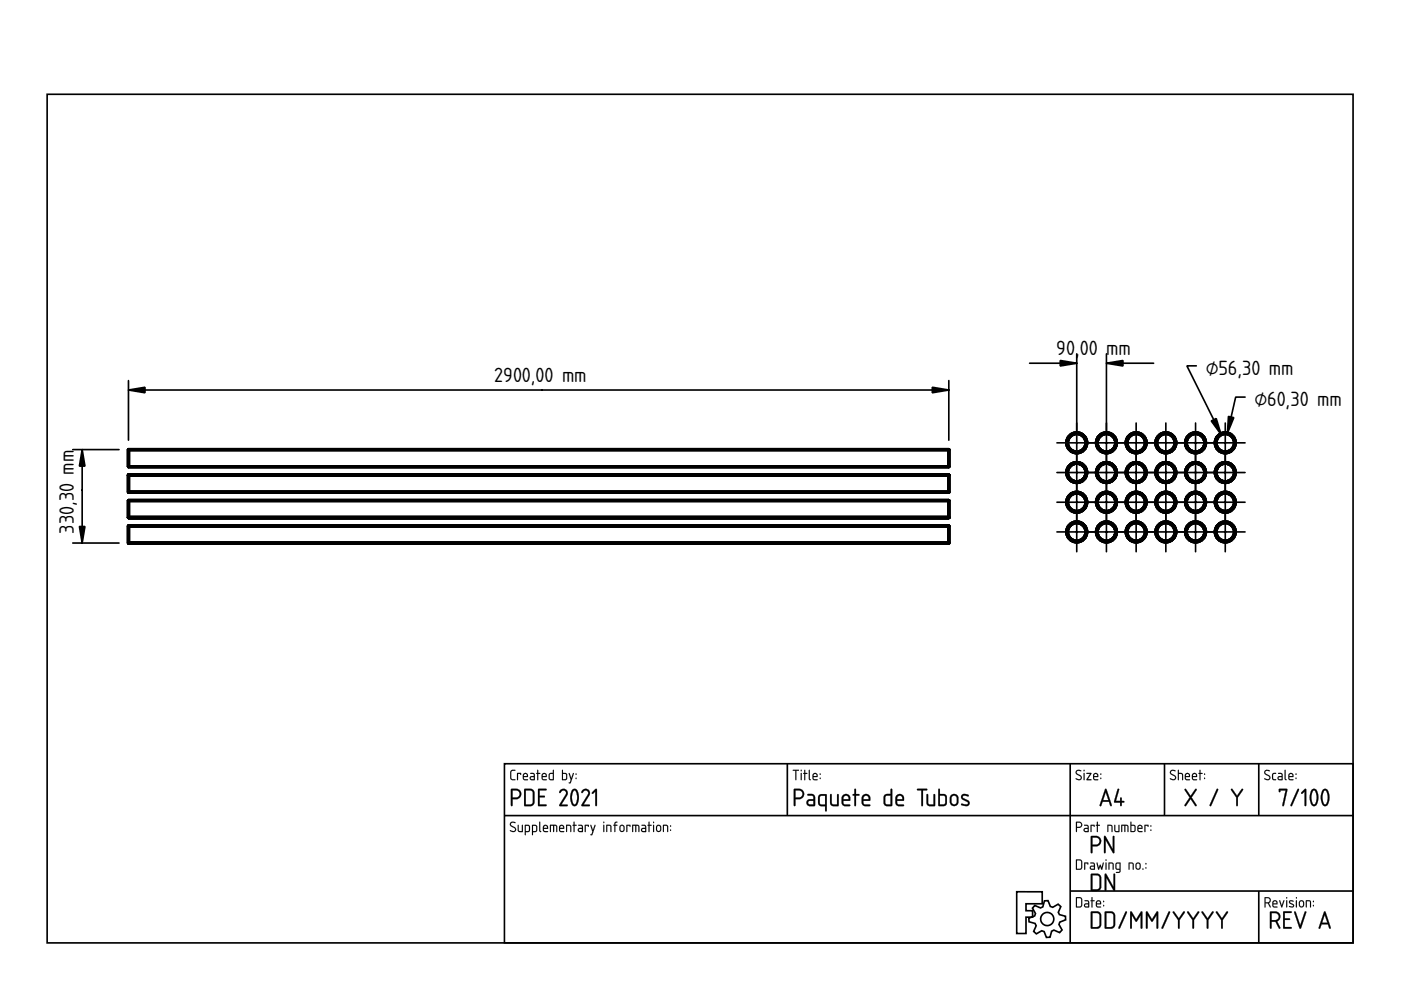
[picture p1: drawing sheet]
<svg xmlns="http://www.w3.org/2000/svg" width="297mm" height="210mm" viewBox="0 0 297 210" stroke-linecap="round" stroke-linejoin="round" font-family="sans-serif">
<defs><g id="words">
<g font-size="4.1">
<text x="223.9" y="75.3">90,</text>
<text x="228.9" y="75.3">00 mm</text>
<text x="104.8" y="80.9">2900,00 mm</text>
<text x="255.6" y="79.5">⌀56,30 mm</text>
<text x="266" y="86.1">⌀60,30 mm</text>
<text x="15.7" y="113.2" transform="rotate(-90 15.7 113.2)">330,30 mm</text>
</g>
</g></defs>
<g fill="none" stroke="#000" stroke-width=".35">
<path d="M10 20h276.9v179.9h-276.9zM107 161.9h179.9v38h-179.9zM107 172.9h179.9M166.9 161.9v11M226.9 161.9v38M246.9 161.9v11M266.9 161.9v11M215.6 189.1h5.4v2.5h-3.5v1.5h1.4v1.4h-1.4v3.4h-1.9zM219.4 192l1.2 .5 .5-.2 .3-1.3h.8l.5 1.2 .5 .2 1.1-.7 .6 .5-.5 1.2 .2 .5 1.3 .4v.7l-1.2 .5-.2 .5 .7 1.2-.5 .5-1.2-.5-.5 .2-.4 1.3-.7 .1-.5-1.3-.5-.2-1.2 .7-.5-.5 .5-1.2-.2-.5-1.3-.4-.1-.7 1.3-.5 .1-.5-.6-1.2zM226.9 188.9h60M266.9 188.9v11"/>
<circle cx="222" cy="194.9" r="1.4"/>
</g>
<g fill="#000">
<path d="M108.2 174.4a.7 .7 0 0 1 1.1 .1h-.1a.48 .48 0 0 0-.5-.1 .48 .48 0 0 0-.3 .5l1 .8-.1 .6a.76 .76 0 0 1-1.2-.3l.9 .2 .2-.3-1.1-.9zM108.3 174.4l-.2 .6 .9 .5a.37 .37 0 0 1 .2 .6 .37 .37 0 0 1-.5 .1l-.5-.2v.2a.67 .67 0 0 0 .8 .2 .67 .67 0 0 0 .4-.7l-1.1-.9 .2-.4 .7 .1 .1-.1-.7-.2zM109.8 174.9l.2 .1v1.1l.6 .1v-1.2l.2-.1v1.5h-.6l-.3-.1zM109.8 174.9l.1 1.4 .9 .1v-1.5l-.1 .1v1.2h-.5l-.2-.1v-1.1zM111.5 175.1v1.1h.5l.1-1zM111.5 175.1l.7 .1-.2 1h-.5zM111.3 174.9h.8l.3 .4-.1 1-.8 .1-.1 .7-.2-.1zM111.3 174.9v2.1h.2v-.6h.5a.94 .94 0 0 0 .2-1.4zM113 175.1v1.1h.6v-1zM113 175.1l.7 .1-.1 1h-.6zM112.8 174.9h.8l.3 .4-.1 1-.8 .1-.1 .7-.1-.1zM112.8 174.9v2.1h.2v-.6h.5a.94 .94 0 0 0 .3-1.4zM114.3 174.2l.3 .1v1.7l.2 .3-.2 .1-.3-.3zM114.4 174.3l-.1 1.8 .1 .2 .2 .1-.1-2.1zM115.4 175.2l-.1 .3h.7l-.2-.4zM115.4 175.2a.36 .36 0 0 1 .4-.1 .36 .36 0 0 1 .2 .5h-.7zM115.3 175a.56 .56 0 0 1 .7 0 .56 .56 0 0 1 .1 .8l-.8-.1 .1 .4 .8 .2-.7 .1a.92 .92 0 0 1-.2-1.4zM115.3 175l-.2 .4 .1 .9 1 .1v-.2h-.8l-.1-.3v-.2h.9l-.1-.6-.4-.2zM116.6 174.9l1.4 .1 .2 .3-.1 1.1-.2-.1v-1.1l-.4-.1v1.2l-.1 .1-.2-.1 .1-1.2h-.5v1.2l-.2 .1zM116.6 174.9v1.5l.2-.1v-1.2h.5l.1 1.3 .1-1.3h.4v1.2l.2 .1a1.36 1.36 0 0 0-.2-1.5zM118.8 175.2l-.1 .3h.7l-.2-.4zM118.8 175.2a.36 .36 0 0 1 .5-.1 .36 .36 0 0 1 .1 .5h-.7zM118.7 175a.55 .55 0 0 1 .8 0 .55 .55 0 0 1 0 .8l-.8-.1 .1 .4 .8 .2-.6 .1a.92 .92 0 0 1-.3-1.4zM118.7 175l-.2 .4 .1 .9 1 .1v-.2h-.8l-.1-.3v-.2h.9l-.1-.6-.4-.2zM120 174.9h.7l.3 .1 .1 1.4-.2-.1-.1-1.1-.6-.1v1.2l-.2 .1zM120.1 174.9v1.5l.1-.1v-1.2l.7 .1 .1 1.2 .1-.7a.7 .7 0 0 0-.2-.8 .7 .7 0 0 0-.8 0zM121.6 174.2l.2 .1v.6l.5 .1-.5 .1v1.2l-.1 .1-.1-.1v-1.2l-.2-.1 .2-.1zM121.6 174.2v.7l-.2 .1 .2 .1 .1 1.3 .1-1.3 .5-.1-.5-.1v-.6zM122.8 175.8l.1 .4h.5v-.5zM122.8 175.8l.6-.1v.5h-.6zM122.6 174.9h.8l.2 .4v1.1h-.7a.46 .46 0 0 1-.4-.4 .46 .46 0 0 1 .4-.5h.5v-.3l-.8-.1zM122.6 174.9v.1l.8 .2v.4h-.5a.43 .43 0 0 0-.4 .4 .43 .43 0 0 0 .4 .4h.7v-1.1l-.3-.4zM124 174.9l.9 .1-.1 .3-.2-.2h-.4v1.2l-.1 .1-.1-.1zM124 174.9l.1 1.5 .1-1.3h.5l.1 .2v-.3zM125.2 174.9l.2 .1 .3 1 .3-1 .2-.1 .1 .1-.8 2.1-.4-.1 .3-.1 .2-.6zM125.2 174.9l.4 1.4-.2 .6-.2 .1 .3 .1 .7-2.1h-.1l-.4 1-.3-1zM127.9 174.9l.2 .1v1.3l-.1 .1-.1-.1zM127.9 174.9l.1 1.5 .1-1.4zM127.9 174.4a.15 .15 0 0 1 .3 0 .15 .15 0 0 1-.3 0zM127.9 174.2v.3h.2v-.3zM128.6 174.9h.6l.3 .1 .1 1.4-.2-.1v-1.1l-.7-.1 .1 1.2-.2 .1zM128.6 174.9v1.5l.1-.1v-1.2l.7 .1 .1 1.2 .1-.7a.7 .7 0 0 0-.2-.8 .7 .7 0 0 0-.8 0zM130.4 174.3l.5-.1v.2l-.3 .1-.1 .4 .4 .1-.4 .1v1.2l-.1 .1-.1-1.3-.3-.1 .3-.1zM130.4 174.3l-.1 .6-.3 .1 .3 .1 .1 1.3 .1-1.3 .4-.1-.4-.1v-.3l.4-.2v-.2zM131.7 175.2l-.1 .8 .5 .1 .1-.8-.2-.2zM131.6 175.1l.5 .1 .1 .6a.36 .36 0 0 1-.3 .4 .36 .36 0 0 1-.4-.3zM131.5 175a.55 .55 0 0 1 .6-.1 .55 .55 0 0 1 .3 .5v.8l-.3 .2h-.4l-.4-.5v-.7zM131.5 175l-.1 .2-.1 .7a.53 .53 0 0 0 .6 .5 .53 .53 0 0 0 .5-.5l-.1-.9-.4-.1zM132.8 174.9l.9 .1-.1 .3-.1-.2h-.5v1.2l-.1 .1-.1-.1zM132.8 174.9l.1 1.5 .1-1.3h.5l.1 .2 .1-.3zM134.1 174.9l1.3 .1 .2 .3v1.1l-.3-.1v-1.1l-.4-.1v1.2l-.1 .1-.1-.1v-1.2h-.5v1.2l-.2 .1zM134.1 174.9v1.5l.1-.1v-1.2h.5l.1 1.3 .1-1.3h.4l.1 1.2 .1 .1a1.36 1.36 0 0 0-.2-1.5zM136.2 175.8l.1 .4h.5v-.5zM136.2 175.8l.6-.1v.5h-.6zM136 174.9h.8l.2 .4v1.1h-.7a.46 .46 0 0 1-.4-.4 .46 .46 0 0 1 .4-.5h.5v-.3l-.8-.1zM136.1 174.9v.1l.7 .2v.4h-.5a.43 .43 0 0 0-.4 .4 .43 .43 0 0 0 .4 .4h.7v-1.1l-.3-.4zM137.5 174.2l.2 .1v.6l.5 .1-.5 .1v1.2l-.1 .1-.1-.1v-1.2l-.2-.1 .2-.1zM137.5 174.2v.7l-.2 .1 .2 .1 .1 1.3 .1-1.3 .4-.1-.4-.1v-.6zM138.5 174.9l.2 .1v1.3l-.1 .1-.2-.1zM138.5 174.9l.1 1.5 .1-1.4zM138.4 174.4a.15 .15 0 0 1 .3 0 .15 .15 0 0 1-.3 0zM138.5 174.2v.3h.1v-.3zM139.4 175.2v.8l.4 .1 .1-.8-.1-.2zM139.4 175.1l.5 .1 .1 .6a.36 .36 0 0 1-.3 .4 .36 .36 0 0 1-.4-.3zM139.3 175a.55 .55 0 0 1 .6-.1 .55 .55 0 0 1 .3 .5l-.1 .8-.3 .2h-.4l-.3-.5v-.7zM139.3 175l-.2 .2v.7a.53 .53 0 0 0 .5 .5 .53 .53 0 0 0 .6-.5l-.2-.9-.4-.1zM140.6 174.9h.6l.4 .1v1.4l-.2-.1v-1.1l-.6-.1v1.2l-.2 .1zM140.6 174.9v1.5l.2-.1v-1.2l.6 .1 .2 1.2v-.7a.7 .7 0 0 0-.2-.8 .7 .7 0 0 0-.8 0zM142.1 175.9h.2v.3l-.2-.1zM142.1 175.9v.2h.1v-.2zM142.1 175h.2v.3h-.2zM142.1 175v.2h.1v-.2z"/>
<path d="M108.3 174.4a.64 .64 0 0 1 1 .1h-.1a.49 .49 0 0 0-.6-.1 .49 .49 0 0 0-.2 .5l.7 .5a.6 .6 0 0 1 .2 .8 .6 .6 0 0 1-.9 .1l-.3-.1 .1-.2a.51 .51 0 0 0 .6 .2 .51 .51 0 0 0 .4-.5l-1-.6-.1-.3zM109.8 174.9l.2 .1v1.1l.2 .1h.5v-1.2l.1-.1v1.5l-.9-.1zM111.5 175.1v1.1h.5l.1-1zM111.3 174.9a.77 .77 0 0 1 .9 .1 .77 .77 0 0 1 .2 .9l-.3 .5h-.6l-.1 .7h-.1zM113 175.1v1.1h.6l.1-1zM112.8 174.9a.77 .77 0 0 1 1 .1 .77 .77 0 0 1 .1 .9l-.2 .5h-.7v.7h-.2zM114.4 174.2l.1 .1v1.7l.3 .3-.2 .1-.3-.3zM115.4 175.2l-.1 .3h.7l-.2-.4zM115.3 175a.55 .55 0 0 1 .7 0 .55 .55 0 0 1 .1 .7h-.8l.1 .5 .8 .1-.7 .1a.91 .91 0 0 1-.2-1.4zM116.6 174.9h1.3a1.25 1.25 0 0 1 .1 1.5l-.1-1.2-.2-.1h-.2l-.1 1.3-.1-.1v-1.2h-.5v1.2l-.2 .1zM118.8 175.2l-.1 .3h.7l-.2-.4zM118.7 175a.55 .55 0 0 1 .7 0 .55 .55 0 0 1 .1 .7h-.8l.1 .5 .8 .1-.6 .1a.91 .91 0 0 1-.3-1.4zM120 174.9a.71 .71 0 0 1 .9 0 .71 .71 0 0 1 .2 .8l-.1 .7-.1-1.2-.7-.1v1.2l-.2 .1zM121.6 174.2l.2 .1v.6l.5 .1-.5 .1-.1 1.3-.1-1.3-.2-.1 .2-.1zM122.8 175.8l.1 .4h.5v-.5zM122.6 174.9h.7l.3 .4v1.1h-.7a.44 .44 0 0 1-.4-.4 .44 .44 0 0 1 .4-.5h.5v-.3l-.8-.1zM124 174.9l.9 .1-.1 .3-.2-.2h-.4l-.1 1.3zM125.2 174.9l.2 .1 .3 1 .4-1h.2l-.8 2.1-.3-.1 .2-.1 .2-.6zM127.9 174.9l.2 .1-.1 1.4zM127.9 174.4a.15 .15 0 0 1 .3 0 .15 .15 0 0 1-.3 0zM128.6 174.9a.71 .71 0 0 1 .8 0 .71 .71 0 0 1 .2 .8l-.1 .7-.1-1.2-.7-.1v1.2l-.1 .1zM130.4 174.3l.5-.1v.2l-.4 .2v.3l.4 .1-.4 .1-.1 1.3-.1-1.3-.3-.1 .3-.1zM131.7 175.2l-.2 .7a.34 .34 0 0 0 .4 .3 .34 .34 0 0 0 .3-.4l-.1-.6zM131.5 175l.6-.1a.93 .93 0 0 1 0 1.5h-.4a.96 .96 0 0 1-.2-1.4zM132.8 174.9l.9 .1-.1 .3-.1-.2h-.5l-.1 1.3zM134.1 174.9h1.2a1.25 1.25 0 0 1 .2 1.5l-.2-1.2-.2-.1h-.2l-.1 1.3-.1-.1v-1.2h-.5v1.2l-.2 .1zM136.2 175.8l.1 .4h.5v-.5zM136 174.9h.8l.2 .4v1.1h-.7a.44 .44 0 0 1-.4-.4 .44 .44 0 0 1 .4-.5h.5v-.3l-.8-.1zM137.5 174.2l.2 .1v.6l.5 .1-.5 .1-.1 1.3-.1-1.3-.2-.1 .2-.1zM138.5 174.9l.2 .1-.1 1.4zM138.5 174.4a.14 .14 0 0 1 .2 0 .14 .14 0 0 1-.2 0zM139.4 175.2l-.1 .7a.34 .34 0 0 0 .4 .3 .34 .34 0 0 0 .3-.4l-.1-.6zM139.3 175l.6-.1a.93 .93 0 0 1-.1 1.5h-.4a.96 .96 0 0 1-.1-1.4zM140.6 174.9a.71 .71 0 0 1 .8 0 .71 .71 0 0 1 .3 .8l-.1 .7-.2-1.2-.6-.1v1.2l-.2 .1zM142.1 175.9h.2v.2h-.2zM142.1 175h.2v.3h-.2z"/>
<path d="M108.7 167.6v1.5h.8a.75 .75 0 0 0 .7-.8 .75 .75 0 0 0-.8-.7zM108.4 167.3l.1-.1a1.69 1.69 0 0 1 1.7 .4 1.1 1.1 0 0 1 .2 1.2 1.1 1.1 0 0 1-.9 .6h-.8v1.3l-.1 .2h-.2zM111.5 167.6v3l1.2-.1 .3-.5-.1-2-.3-.4zM111.2 167.3h1.5l.6 .6v2.4l-.6 .6h-1.5zM114.1 167.3h1.8v.2l-.2 .1h-1.3v1.1h1l.1 .2-.1 .2h-1v1.5h1.3h.2v.3h-1.8zM118.8 167.5a.92 .92 0 0 1 1.3-.1 .92 .92 0 0 1 .1 1.3l-1.2 1.9h1.2h.1v.3h-1.7v-.2l1.3-2.2a.6 .6 0 0 0-.3-.9 .6 .6 0 0 0-.8 .5l-.3-.1zM121.7 167.6l-.4 1.3a2.07 2.07 0 0 0 .5 1.7 2.3 2.3 0 0 0 .5-2.3l-.2-.6zM121.4 167.4a.84 .84 0 0 1 .9 0 .84 .84 0 0 1 .3 .9l.1 .9a2.09 2.09 0 0 1-.7 1.7h-.2a1.53 1.53 0 0 1-.9-1.7l.2-1.2zM123.5 167.5a.92 .92 0 0 1 1.3-.1 .92 .92 0 0 1 .1 1.3l-1.2 1.9h1.2h.1v.3h-1.7v-.2l1.3-2.2a.6 .6 0 0 0-.3-.9 .6 .6 0 0 0-.8 .5l-.3-.1zM126.2 167.3l.2-.1 .2 .2v3.3l-.2 .2-.2-.2v-2.9l-.5 .5-.2-.1z"/>
<path d="M108.7 167.6v1.5h.8a.72 .72 0 0 0 .6-.8 .72 .72 0 0 0-.7-.7zM108.7 167.6h.7a.77 .77 0 0 1 .8 .7 .77 .77 0 0 1-.7 .8h-.8zM108.4 167.3l.1-.1a1.72 1.72 0 0 1 1.8 .4h-.1a1.11 1.11 0 0 1 .3 1.2 1.11 1.11 0 0 1-1 .7l-.8-.1v1.3v.2h-.4zM108.4 167.3l-.1 3.4 .2 .2 .2-.2v-1.3a1.49 1.49 0 0 0 1.6-.4 1.1 1.1 0 0 0-.8-1.7zM111.5 167.6v3l1.2-.1 .3-.5-.1-2-.3-.4zM111.5 167.6h1.1l.3 .3v2.4a1.67 1.67 0 0 1-1.4 .3zM111.2 167.3l1.5-.1 .4 .3 .2 .4v2.4l-.6 .6h-1.6zM111.2 167.3v3.6h1.5l.6-.6v-2.4l-.6-.6zM114.1 167.3h1.8v.3h-.2h-1.3v1.1h1l.2 .2-.2 .2h-1v1.5l1.3-.1 .2 .1v.3h-1.8zM114.1 167.3v3.6h1.7l-.1-.3h-1.3v-1.6h1l.1-.1-.1-.2h-1v-1.1h1.3l.1-.3zM118.8 167.5a.92 .92 0 0 1 1.4 .1l.2 .4-.1 .5-1.3 2.1h1.2h.2l-.1 .3h-1.7v-.3l1.3-2.1 .1-.3-.1-.4a.64 .64 0 0 0-1.1 .3l-.3-.1zM118.9 167.4l-.3 .6 .1 .1 .2-.1a.59 .59 0 0 1 .9-.4 .59 .59 0 0 1 .1 .9l-1.3 2.2v.2h1.7l-.1-.3h-1.2l1.2-1.9a.94 .94 0 0 0-.5-1.4zM121.7 167.7l-.4 1.2a2.09 2.09 0 0 0 .5 1.6l.3-.1 .2-.6v-1.2l-.2-.9zM121.7 167.6h.1a2.19 2.19 0 0 1 .6 1.9l-.3 .9-.4 .2-.3-.5-.2-1 .1-.8zM121.4 167.4l.4-.2 .6 .3 .3 .8 .1 .9a2.11 2.11 0 0 1-.8 1.7h-.4l-.3-.2-.4-1.2 .1-1.2zM121.4 167.4a2.82 2.82 0 0 0 .2 3.5l.6-.1 .2-.4 .3-.9-.1-1.2a.82 .82 0 0 0-.3-.8 .82 .82 0 0 0-.9-.1zM123.5 167.5a.92 .92 0 0 1 1.4 .1l.2 .4-.1 .5-1.3 2.1h1.2h.1v.3h-1.7v-.3l1.3-2.1 .1-.3-.1-.4a.64 .64 0 0 0-1.1 .3l-.3-.1zM123.6 167.4l-.3 .6 .1 .1 .2-.1a.59 .59 0 0 1 .9-.4 .59 .59 0 0 1 .1 .9l-1.3 2.2v.2h1.7l-.1-.3h-1.2l1.2-1.9a.94 .94 0 0 0-.5-1.4zM126.2 167.3l.2-.1 .2 .2v3.3l-.2 .2-.2-.2v-2.9l-.5 .5-.3-.1zM126.2 167.3l-.7 .9 .3 .1 .4-.5v2.9l.2 .2 .1-.2v-3.3v-.1z"/>
<path d="M108.3 163.4l.9-.2v.2l-.6 .1-.2 .1v1.3l.2 .3h.6l.1 .2h-.8l-.3-.3v-1.4zM109.6 163.9l.9 .1-.1 .3-.1-.2h-.5l-.1 1.3zM111.1 164.2v.3h.6l-.1-.4zM111 164a.55 .55 0 0 1 .8 0 .55 .55 0 0 1 0 .8h-.7l.1 .4 .7 .1-.6 .1a.91 .91 0 0 1-.3-1.4zM112.6 164.8l.1 .4h.5v-.4zM112.4 163.9h.8l.2 .4v1.1h-.7a.44 .44 0 0 1-.4-.4 .44 .44 0 0 1 .4-.5h.5v-.3l-.8-.1zM113.9 163.2l.2 .1v.6l.5 .1-.5 .1-.1 1.3-.1-1.3-.2-.1 .2-.1zM115.1 164.2v.3h.6l-.2-.4zM115 164a.55 .55 0 0 1 .8 0 .55 .55 0 0 1 0 .8h-.8l.1 .4 .8 .1-.6 .1a.91 .91 0 0 1-.3-1.4zM116.7 164.1l-.1 .1a.63 .63 0 0 0-.1 .7 .63 .63 0 0 0 .7 .3v-1.1zM116.4 164l.8-.1v-.6l.2-.1v2.2h-.8l-.2-.2zM119.4 164.1v1.1h.4a.78 .78 0 0 0 .2-1zM119.2 163.2l.2 .1v.6h.6l.2 .3v.8l-.2 .4-.9-.1zM120.6 163.9l.2 .1 .3 1 .4-1h.2l-.8 2.1-.3-.1 .2-.1 .2-.6zM122.1 164.9h.1v.2h-.1zM122.1 164h.1v.3h-.1z"/>
<path d="M108.3 163.3l1-.1v.2l-.7 .1-.2 .1v1.3l.1 .2 .8 .1v.2h-.8l-.3-.3v-1.4zM108.4 163.4l-.2 .3v1.4l.3 .3h.7v-.2h-.6l-.2-.3v-1.3l.2-.2h.6v-.2zM109.6 163.9l.9 .1-.1 .3-.1-.2h-.5v1.2l-.1 .1-.1-.1zM109.7 163.9v1.5l.1-1.3h.5l.1 .2 .1-.3zM111.1 164.2v.3h.6l-.2-.4zM111.1 164.2a.36 .36 0 0 1 .5-.1 .36 .36 0 0 1 .1 .5h-.7zM111 164a.56 .56 0 0 1 .8 0 .56 .56 0 0 1 0 .8h-.7v.3l.9 .2-.7 .1a.92 .92 0 0 1-.3-1.4zM111 164l-.1 .4 .1 .9 .9 .1v-.1l-.7-.1-.2-.3v-.2h.9l-.1-.6-.4-.2zM112.6 164.8l.1 .4h.5v-.4zM112.6 164.8l.6-.1v.5h-.6zM112.4 163.9h.8l.2 .4v1.1h-.7a.46 .46 0 0 1-.4-.4 .46 .46 0 0 1 .4-.5h.5v-.3l-.8-.1zM112.5 163.9v.2l.7 .1v.4h-.5a.43 .43 0 0 0-.4 .4 .43 .43 0 0 0 .4 .4h.7v-1.1l-.3-.4zM113.9 163.2l.2 .1v.6l.5 .1-.5 .1v1.2l-.1 .1-.1-.1v-1.2l-.2-.1 .2-.1zM113.9 163.3v.6l-.2 .1 .2 .1 .1 1.3 .1-1.3 .4-.1-.4-.1v-.6zM115.1 164.2v.3h.6l-.2-.4zM115.1 164.2a.36 .36 0 0 1 .5-.1 .36 .36 0 0 1 .1 .5h-.7zM115 164a.55 .55 0 0 1 .8 0 .55 .55 0 0 1 0 .8h-.8l.1 .3 .9 .2-.7 .1a.92 .92 0 0 1-.3-1.4zM115 164l-.2 .4 .2 .9 .9 .1v-.1l-.8-.1-.1-.3v-.2h.9l-.1-.6-.4-.2zM116.7 164.1l-.1 1 .6 .1v-1.1zM116.6 164.1h.6v1.1h-.3a.65 .65 0 0 1-.3-1.1zM116.4 164l.8-.1v-.6l.2-.1v2.2h-.8l-.2-.2zM116.4 164v1.2l.2 .2h.8v-2.1h-.2v.6zM119.4 164.1v1.1h.4a.76 .76 0 0 0 0-1.1zM119.3 164.1h.5a.73 .73 0 0 1 .2 1l-.7 .1zM119.2 163.2l.2 .1v.6h.6l.2 .3v1l-.2 .2-.9-.1zM119.2 163.2v2.1l.8 .1 .2-.4v-.8l-.2-.3h-.7v-.6zM120.6 163.9l.2 .1 .3 1 .4-1 .1-.1 .1 .1-.8 2.1-.3-.1 .2-.1 .2-.6zM120.6 163.9l.4 1.4-.2 .6-.2 .1 .3 .1 .8-2.1h-.2l-.4 1-.3-1zM122 164.9h.2v.3h-.2zM122.1 164.9v.2h.1v-.2zM122 164h.2v.3h-.2zM122.1 164v.2l.1 .1v-.3z"/>
<path d="M168.1 163.2h1.2l.1 .1-.6 .1 .1 1.9-.2 .1-.1-.1v-1.9h-.5zM168.1 163.2v.2h.5l.1 2 .1-2 .6-.1zM169.8 163.9l.2 .1v1.3l-.1 .1-.1-.1zM169.8 163.9l.1 1.5 .1-1.4zM169.7 163.4a.2 .2 0 0 1 .4 0 .2 .2 0 0 1-.4 0zM169.8 163.2v.3h.1v-.3zM170.5 163.2l.2 .1v.6l.5 .1-.5 .1v1.2l-.1 .1-.1-.1v-1.2l-.2-.1 .2-.1zM170.6 163.3l-.1 .6-.2 .1 .2 .1 .1 1.3 .1-1.3 .5-.1-.5-.1v-.6zM171.5 163.2l.2 .1v1.7l.2 .3-.1 .1-.3-.3zM171.5 163.3v1.8l.1 .2 .2 .1-.1-2.1zM172.5 164.2v.3h.6l-.1-.4zM172.5 164.2a.36 .36 0 0 1 .5-.1 .36 .36 0 0 1 .1 .5h-.6zM172.4 164a.55 .55 0 0 1 .8 0 .55 .55 0 0 1 .1 .8h-.8v.3l.9 .2-.7 .1a.92 .92 0 0 1-.3-1.4zM172.5 164l-.2 .4 .1 .9 .9 .1v-.1l-.7-.1-.1-.3v-.2h.8l-.1-.6-.4-.2zM173.8 164.9h.2v.3h-.2zM173.8 164.9v.2h.2v-.2zM173.8 164h.2v.3h-.2zM173.8 164v.2l.2 .1v-.3z"/>
<path d="M168.1 163.2l1.3 .1-.6 .1-.1 2-.1-2h-.5zM169.8 163.9l.2 .1-.1 1.4zM169.8 163.4a.14 .14 0 0 1 .2 0 .14 .14 0 0 1-.2 0zM170.5 163.2l.2 .1v.6l.5 .1-.5 .1-.1 1.3-.1-1.3-.2-.1 .2-.1zM171.5 163.2l.2 .1v1.7l.2 .3-.1 .1-.3-.3zM172.5 164.2v.3h.6l-.1-.4zM172.4 164a.55 .55 0 0 1 .8 0 .55 .55 0 0 1 .1 .8h-.8l.1 .4 .8 .1-.7 .1a.91 .91 0 0 1-.3-1.4zM173.8 164.9h.2v.2h-.2zM173.8 164h.2v.3h-.2z"/>
<path d="M168.7 167.6v1.5h.8a.75 .75 0 0 0 .6-.8 .75 .75 0 0 0-.7-.7zM168.3 167.3l.2-.1a1.69 1.69 0 0 1 1.7 .4 1.1 1.1 0 0 1 .2 1.2 1.1 1.1 0 0 1-.9 .6h-.8v1.3l-.1 .2h-.3zM171.4 169.9v.4l.2 .2 .8 .1v-.8zM171.2 168.4h1.1l.5 .5v1.9l-.2 .1h-.9a.74 .74 0 0 1-.7-.7 .74 .74 0 0 1 .7-.8h.7v-.5l-.2-.2-1-.1zM173.9 168.8v1.6l.3 .2h.7v-1.9zM173.6 168.6l.5-.2h1.1l.1 3.4-.2 .2-.2-.2v-.9h-1l-.4-.4-.1-1.4zM176 168.4h.3v.2l.1 1.7 .3 .3h.8v-2.1l.2-.1 .1 .2v2.3h-1.1a.84 .84 0 0 1-.7-1.1zM178.9 168.9l-.1 .6h1.1a.58 .58 0 0 0-.2-.7 .58 .58 0 0 0-.8 .1zM178.8 168.6a.92 .92 0 0 1 1.2 0 .92 .92 0 0 1 .1 1.2h-1.3l.2 .7 1.1 .1 .2 .2-.2 .1h-.9a.89 .89 0 0 1-.8-1.2 1.14 1.14 0 0 1 .4-1.1zM181.2 167.3h.2l.1 .1v1h.5l.2 .1-.2 .2h-.5v2l-.2 .2-.2-.2v-2l-.3-.2 .3-.1zM183.2 168.9l-.1 .6h1.1a.58 .58 0 0 0-.3-.7 .58 .58 0 0 0-.7 .1zM183 168.6a.92 .92 0 0 1 1.2 0 .92 .92 0 0 1 .2 1.2h-1.3l.1 .7 1.1 .1 .2 .2-.2 .1h-.9a.89 .89 0 0 1-.7-1.2 1.14 1.14 0 0 1 .3-1.1zM187.9 168.7l-.2 .5v1.2l.4 .2h.7v-1.9zM187.5 168.6a1.3 1.3 0 0 1 1.3-.3v-.9l.2-.2 .2 .2v3.3l-.3 .2a1.47 1.47 0 0 1-1.3-.2l-.3-.5v-1.2zM190.3 168.9l-.1 .6h1.1a.58 .58 0 0 0-.3-.7 .58 .58 0 0 0-.7 .1zM190.2 168.6a.92 .92 0 0 1 1.2 0 .92 .92 0 0 1 .1 1.2h-1.3l.2 .7 1.1 .1 .2 .2-.2 .1h-.9a.89 .89 0 0 1-.8-1.2 1.14 1.14 0 0 1 .4-1.1zM194.5 167.3l1.9-.1 .2 .2-.2 .2h-.7v3.1l-.2 .2-.2-.2v-3.1l-.8-.1zM196.5 168.4h.2l.1 .2v1.7l.4 .3h.7v-2.1l.2-.1 .2 .2-.1 2.3h-1.1a.84 .84 0 0 1-.7-1.1zM199.3 168.7v1.9l.9-.1a1.91 1.91 0 0 0 0-1.8zM199 167.3l.3 .1v.9l1 .1 .4 .4 .1 1.4-.2 .5a1.59 1.59 0 0 1-1.4 .2l-.3-.1zM201.9 168.8l-.1 .3-.1 .9a.57 .57 0 0 0 .6 .6 .57 .57 0 0 0 .6-.7l-.1-.8-.1-.3-.4-.1zM201.7 168.5a.92 .92 0 0 1 1.5 .7 1.51 1.51 0 0 1-.3 1.5 .92 .92 0 0 1-1 .1 .92 .92 0 0 1-.5-.8v-1zM203.9 168.5a1.2 1.2 0 0 1 1.5 .2l-.2 .2-.6-.2a.34 .34 0 0 0-.4 0 .34 .34 0 0 0 0 .4l1 .6a.71 .71 0 0 1 .3 1 .71 .71 0 0 1-1 .2l-.7-.2v-.3h.2a.78 .78 0 0 0 1.2-.1l-.2-.3-.9-.4a.66 .66 0 0 1-.2-1.1z"/>
<path d="M168.7 167.6v1.5h.8a.72 .72 0 0 0 .6-.8 .72 .72 0 0 0-.7-.7zM168.6 167.6h.8a.77 .77 0 0 1 .8 .7 .77 .77 0 0 1-.7 .8h-.9zM168.3 167.3l.2-.1a1.72 1.72 0 0 1 1.7 .4 1.11 1.11 0 0 1 .2 1.2 1.11 1.11 0 0 1-.9 .7l-.8-.1v1.3l-.1 .2h-.3zM168.4 167.3l-.1 3.4 .2 .2 .1-.2 .1-1.3a1.49 1.49 0 0 0 1.6-.4 1.1 1.1 0 0 0-.9-1.7zM171.5 169.9l-.1 .4 .2 .2 .8 .1v-.8zM171.4 169.9l1.1-.1v.8l-1.1-.1-.1-.3zM171.2 168.4l1.1-.1 .5 .6v1.9l-.2 .2h-.9a.77 .77 0 0 1-.8-.8 .77 .77 0 0 1 .8-.8h.7v-.5l-.2-.2h-1zM171.2 168.4v.2l1 .1 .2 .2 .1 .6h-.8a.72 .72 0 0 0-.7 .7 .72 .72 0 0 0 .7 .7l1.1-.1v-1.9l-.5-.5zM173.9 168.8v1.6l1 .2v-1.9zM173.9 168.8l1.1-.1v1.9h-.8l-.3-.1zM173.6 168.6l.5-.3 1.2 .1v3.4l-.2 .3-.2-.3v-.9h-1l-.4-.4-.1-1.4zM173.7 168.6l-.2 .5v1.4l.5 .4h1v.9v.2h.2v-3.6h-1.1zM176 168.4h.3l.1 1.9 .3 .2 .8 .1-.1-2.1 .3-.2 .2 .3-.1 2.3-1.1 .1-.5-.3a3.6 3.6 0 0 1-.2-2.3zM176.1 168.4a3.7 3.7 0 0 0 .1 2.3l.5 .2h1.1v-2.3l-.1-.2-.2 .1v2.1h-.8l-.4-.3v-1.7v-.2zM178.9 168.9l-.1 .6h1.1l-.1-.6a.61 .61 0 0 0-.9 0zM178.9 168.9a.59 .59 0 0 1 .8-.2 .59 .59 0 0 1 .2 .8h-1.1zM178.7 168.5a.94 .94 0 0 1 1.3 .1 .94 .94 0 0 1 .1 1.2h-1.3l.2 .7h1.1l.2 .3-.2 .2h-.9a.92 .92 0 0 1-.8-1.3 1.08 1.08 0 0 1 .4-1.1zM178.8 168.6a2.22 2.22 0 0 0-.1 2.1l.5 .2h.9l.2-.1-.2-.2-1.1-.1-.2-.4v-.3l1.4-.1v-.7l-.2-.4-.6-.2zM181.2 167.3h.3v.1v1l.5-.1 .3 .2-.3 .2h-.5v2l-.2 .3-.2-.3v-2h-.3l-.1-.2 .1-.1h.3zM181.2 167.3v1.1l-.4 .1 .4 .2v2l.1 .2 .2-.2v-2l.7-.2-.2-.1h-.5v-1zM183.2 168.9l-.1 .6h1.1l-.1-.6a.61 .61 0 0 0-.9 0zM183.2 168.9a.59 .59 0 0 1 .7-.2 .59 .59 0 0 1 .3 .8h-1.2zM183 168.5a.94 .94 0 0 1 1.3 .1 .94 .94 0 0 1 .1 1.2h-1.3l.1 .7h1.1l.3 .3-.3 .2h-.9a.92 .92 0 0 1-.7-1.3 1.08 1.08 0 0 1 .3-1.1zM183 168.6a2.22 2.22 0 0 0-.1 2.1l.5 .2h.9l.2-.1-.2-.2-1.1-.1-.2-.4v-.3l1.5-.1v-.7l-.2-.4-.7-.2zM187.9 168.8l-.2 .4 .1 1.2 .1 .1 .9 .1v-1.9zM187.9 168.7h.9v1.9h-.7l-.4-.2v-1.2zM187.5 168.6a1.32 1.32 0 0 1 1.3-.3v-.9l.2-.2 .2 .2v3.3l-.3 .3a1.5 1.5 0 0 1-1.3-.3l-.3-.5v-1.2zM187.5 168.6l-.1 .4 .1 1.6 .4 .3h1l.2-.2v-3.3l-.1-.1-.2 .1v1a1.28 1.28 0 0 0-1.3 .2zM190.3 168.9l-.1 .6h1.1l-.1-.6a.61 .61 0 0 0-.9 0zM190.3 168.9a.59 .59 0 0 1 .8-.2 .59 .59 0 0 1 .2 .8h-1.1zM190.1 168.5a.94 .94 0 0 1 1.3 .1 .94 .94 0 0 1 .1 1.2h-1.3l.2 .7h1.1l.2 .3-.2 .2h-.9a.92 .92 0 0 1-.8-1.3 1.08 1.08 0 0 1 .4-1.1zM190.2 168.6a2.22 2.22 0 0 0-.2 2.1l.6 .2h.9l.2-.1-.2-.2-1.1-.1-.2-.4v-.3l1.4-.1v-.7l-.2-.4-.6-.2zM194.4 167.3l2-.1 .2 .2-.2 .2h-.7v3.1l-.2 .3-.2-.3v-3.1h-.9zM194.5 167.3v.2l.9 .1v3.1l.1 .2 .2-.2v-3.1h.7l.2-.2-.2-.1zM196.5 168.4h.3v1.9l.4 .2 .7 .1v-2.1l.2-.2 .2 .3-.1 2.3-1.1 .1-.5-.3a3.6 3.6 0 0 1-.1-2.3zM196.5 168.4a3.7 3.7 0 0 0 .1 2.3l.5 .2h1.1v-2.3l-.1-.2-.2 .1v2.1h-.7l-.4-.3v-1.7l-.1-.2zM199.3 168.7v1.9l.9-.1 .2-.3v-1.3l-.2-.2zM199.2 168.7l1.1 .1a2.22 2.22 0 0 1-.1 1.7l-1 .1zM199 167.3h.3v.1v.9l1 .1 .4 .3 .1 1.5-.2 .5a1.62 1.62 0 0 1-1.4 .2l-.3-.1zM199 167.3v3.5l.2 .1a1.57 1.57 0 0 0 1.3-.2l.2-.5v-1.4l-.4-.4h-1v-1zM201.9 168.8l-.1 .3v.9a.58 .58 0 0 0 .8 .5l.2-.6v-.9l-.5-.3zM201.9 168.8l.4-.1 .4 .1 .2 .3v.8a.59 .59 0 0 1-.6 .7 .59 .59 0 0 1-.6-.6v-.9zM201.7 168.5a.92 .92 0 0 1 1-.1 .92 .92 0 0 1 .5 .8 1.53 1.53 0 0 1-.3 1.5l-.6 .2-.6-.2a1.81 1.81 0 0 1 0-2.2zM201.7 168.6l-.3 .6a1.4 1.4 0 0 0 .5 1.6 .89 .89 0 0 0 1.3-.8v-1l-.3-.4-.6-.2zM203.9 168.5a1.2 1.2 0 0 1 1.5 .2l-.2 .2a.81 .81 0 0 0-1.1 .1l.2 .2 .9 .5a.68 .68 0 0 1 .4 .8 .68 .68 0 0 1-.9 .4l-.9-.2 .1-.3 1 .1 .3-.1v-.3l-1.1-.5a.68 .68 0 0 1-.2-1.1zM203.9 168.5l-.1 .5 .1 .4 1.1 .6 .3 .3a.8 .8 0 0 1-1.3 .1h-.2l.1 .3 1 .2 .4-.1a.61 .61 0 0 0 .3-.6 .61 .61 0 0 0-.4-.5l-.9-.4-.2-.3a.61 .61 0 0 1 1-.2h.2v-.3l-.9-.1z"/>
<path d="M228.2 163.4a.7 .7 0 0 1 1 .1v.1a.48 .48 0 0 0-.6-.1 .48 .48 0 0 0-.3 .4l1 .8-.1 .6a.76 .76 0 0 1-1.1-.3l.8 .2 .2-.3-1-.9zM228.2 163.4l-.1 .6 .8 .6a.37 .37 0 0 1 .2 .5 .37 .37 0 0 1-.5 .1l-.4-.2-.1 .2a.67 .67 0 0 0 .8 .2 .67 .67 0 0 0 .4-.7l-1-.9 .1-.4 .8 .1v-.1l-.6-.2zM229.8 163.9l.2 .1v1.3l-.1 .1-.2-.1zM229.8 163.9l.1 1.5v-1.4zM229.7 163.4a.15 .15 0 0 1 .3 0 .15 .15 0 0 1-.3 0zM229.8 163.2v.3h.1v-.3zM230.3 163.9h1.1l-.8 1.3h.7l.1 .2h-1l.7-1.3h-.7zM230.4 163.9v.2h.7l-.7 1.3h1l-.1-.2h-.7l.8-1.3zM232 164.2v.3h.6l-.1-.4zM232 164.2a.36 .36 0 0 1 .5-.1 .36 .36 0 0 1 .1 .5h-.6zM231.9 164a.55 .55 0 0 1 .8 0 .55 .55 0 0 1 .1 .8h-.8v.3l.9 .2-.7 .1a.92 .92 0 0 1-.3-1.4zM232 164l-.2 .4 .1 .9 .9 .1v-.1l-.7-.1-.1-.3v-.2h.8l-.1-.6-.4-.2zM233.3 164.9h.2v.3h-.2zM233.3 164.9v.2h.2v-.2zM233.3 164h.2v.3h-.2zM233.3 164v.2l.2 .1v-.3z"/>
<path d="M228.2 163.4a.64 .64 0 0 1 1 .1 .49 .49 0 0 0-.6-.1 .49 .49 0 0 0-.3 .6l.7 .4a.6 .6 0 0 1 .3 .8 .6 .6 0 0 1-1 .1l-.2-.1 .1-.2a.51 .51 0 0 0 .6 .2 .51 .51 0 0 0 .3-.5l-.9-.6-.2-.3zM229.8 163.9l.2 .1-.1 1.4zM229.7 163.4a.15 .15 0 0 1 .3 0 .15 .15 0 0 1-.3 0zM230.4 163.9h1l-.8 1.3h.7l.1 .2h-1l.7-1.3h-.7zM232 164.2v.3h.6l-.1-.4zM231.9 164a.55 .55 0 0 1 .8 0 .55 .55 0 0 1 .1 .8h-.8l.1 .4 .8 .1-.7 .1a.91 .91 0 0 1-.3-1.4zM233.3 164.9h.2v.2h-.2zM233.3 164h.2v.3h-.2z"/>
<path d="M228.3 174.4v.9h.5a.45 .45 0 0 0 .4-.5 .45 .45 0 0 0-.4-.4zM228.2 174.2h.6a.66 .66 0 0 1 .6 .7 .66 .66 0 0 1-.6 .6h-.5v.8l-.2 .1zM230 175.8l.1 .4h.5v-.5zM229.9 174.9h.7l.2 .4v1.1h-.6a.44 .44 0 0 1-.5-.4 .44 .44 0 0 1 .5-.5h.4v-.3l-.7-.1zM231.2 174.9l.9 .1-.1 .3-.1-.2h-.5l-.1 1.3zM232.6 174.2l.2 .1v.6l.4 .1-.4 .1-.1 1.3-.1-1.3-.3-.1 .3-.1zM234.8 174.9a.71 .71 0 0 1 .8 0 .71 .71 0 0 1 .3 .8l-.1 .7-.1-1.2-.7-.1v1.2l-.2 .1zM236.3 174.9l.2 .1v1.1l.2 .1h.4v-1.2l.2-.1v1.5l-.9-.1zM237.8 174.9h1.2a1.25 1.25 0 0 1 .2 1.5l-.2-1.2-.2-.1h-.2l-.1 1.3-.1-.1v-1.2h-.5v1.2l-.2 .1zM239.9 175.1v1.1h.4a.78 .78 0 0 0 .2-1zM239.7 174.2l.2 .1v.6h.6l.2 .3 .1 .8-.3 .4-.8-.1zM241.4 175.2v.3h.6l-.2-.4zM241.3 175a.55 .55 0 0 1 .8 0 .55 .55 0 0 1 0 .7h-.7l.1 .5 .7 .1-.6 .1a.91 .91 0 0 1-.3-1.4zM242.7 174.9l.8 .1-.1 .3-.1-.2h-.4l-.2 1.3zM243.9 175.9h.2v.2h-.2zM243.9 175h.2v.3h-.2z"/>
<path d="M228.3 174.4v.9h.5a.43 .43 0 0 0 .4-.5 .43 .43 0 0 0-.4-.4zM228.3 174.4h.5a.46 .46 0 0 1 .4 .4 .46 .46 0 0 1-.4 .5h-.5zM228.1 174.2h.9l.3 .2a.67 .67 0 0 1 .1 .7 .67 .67 0 0 1-.6 .5l-.5-.1 .1 .8-.3 .1zM228.2 174.3v2.1l.1-.9a.87 .87 0 0 0 1-.3v.1a.66 .66 0 0 0-.5-1.1zM230 175.8l.1 .4h.5v-.5zM230 175.8l.6-.1v.5h-.6zM229.9 174.9h.7l.2 .4v1.1h-.6a.46 .46 0 0 1-.5-.4 .46 .46 0 0 1 .5-.5h.4v-.3l-.7-.1zM229.9 174.9v.1l.7 .2v.4h-.4a.43 .43 0 0 0-.5 .4 .43 .43 0 0 0 .5 .4h.6v-1.1l-.2-.4zM231.2 174.9l.9 .1-.1 .3-.1-.2h-.5v1.2l-.1 .1-.1-.1zM231.3 174.9v1.5l.1-1.3h.5l.1 .2 .1-.3zM232.6 174.2l.2 .1v.6l.4 .1-.4 .1v1.2l-.1 .1-.2-.1 .1-1.2-.3-.1 .3-.1zM232.6 174.2v.7l-.2 .1 .2 .1 .1 1.3 .1-1.3 .4-.1-.4-.1v-.6zM234.8 174.9h.7l.3 .1 .1 1.4-.2-.1-.1-1.1-.6-.1v1.2l-.2 .1zM234.8 174.9v1.5l.2-.1v-1.2l.7 .1 .1 1.2 .1-.7a.7 .7 0 0 0-.3-.8 .7 .7 0 0 0-.8 0zM236.3 174.9l.2 .1v1.1l.6 .1v-1.2l.2-.1v1.5h-.6l-.4-.1zM236.3 174.9l.1 1.4 .9 .1v-1.5l-.1 .1v1.2h-.5l-.2-.1-.1-1.1zM237.7 174.9l1.4 .1 .2 .3-.1 1.1-.2-.1v-1.1l-.4-.1v1.2l-.1 .1-.1-.1v-1.2h-.5v1.2l-.2 .1zM237.8 174.9v1.5l.1-.1v-1.2h.5l.1 1.3 .1-1.3h.4l.1 1.2 .1 .1a1.36 1.36 0 0 0-.2-1.5zM239.9 175.1v1.1h.4a.76 .76 0 0 0 0-1.1zM239.9 175.1h.4a.73 .73 0 0 1 .2 1l-.6 .1zM239.7 174.2l.2 .1v.6h.6l.3 .2-.1 1.1-.2 .2-.8-.1zM239.7 174.2v2.1l.8 .1 .3-.4-.1-.8-.2-.3h-.6v-.6zM241.4 175.2v.3h.6l-.2-.4zM241.4 175.2a.36 .36 0 0 1 .5-.1 .36 .36 0 0 1 .1 .5h-.7zM241.3 175a.55 .55 0 0 1 .8 0 .55 .55 0 0 1 0 .8l-.7-.1v.4l.9 .2-.7 .1a.92 .92 0 0 1-.3-1.4zM241.3 175l-.1 .4 .1 .9 .9 .1v-.2h-.8l-.1-.3v-.2h.9l-.1-.6-.4-.2zM242.7 174.9l.8 .1-.1 .3-.1-.2h-.4v1.2l-.2 .1-.1-.1zM242.7 174.9v1.5l.1-1.3h.5l.1 .2 .1-.3zM243.9 175.9h.2v.3l-.2-.1zM243.9 175.9v.2h.2v-.2zM243.9 175h.2v.3h-.2zM243.9 175v.2h.2v-.2z"/>
<path d="M231.6 177.6v1.5h.8a.75 .75 0 0 0 .7-.8 .75 .75 0 0 0-.8-.7zM231.3 177.3l.2-.1a1.69 1.69 0 0 1 1.7 .4 1.1 1.1 0 0 1 .2 1.2 1.1 1.1 0 0 1-1 .6h-.8v1.3v.2h-.3zM234.1 177.3h.3l1.5 2.8v-2.7l.1-.1h.2v3.6l-.3-.1-1.5-2.7v2.6v.2h-.3z"/>
<path d="M231.6 177.6v1.5h.8a.72 .72 0 0 0 .7-.8 .72 .72 0 0 0-.8-.7zM231.6 177.6h.7a.77 .77 0 0 1 .8 .7 .77 .77 0 0 1-.7 .8h-.8zM231.3 177.3l.2-.1a1.72 1.72 0 0 1 1.7 .4 1.11 1.11 0 0 1 .2 1.2 1.11 1.11 0 0 1-1 .7l-.8-.1 .1 1.3-.1 .2h-.3zM231.3 177.3v3.4l.1 .2 .2-.2v-1.3a1.49 1.49 0 0 0 1.7-.4 1.1 1.1 0 0 0-.9-1.7zM234.1 177.3h.3l1.5 2.8v-2.7l.1-.1h.2v3.6l-.3-.1-1.5-2.7v2.6v.2h-.3zM234.1 177.3v3.5l.3-.1v-2.7l1.5 2.8h.3v-3.5l-.2 .1v2.7l-1.6-2.8z"/>
<path d="M234.3 167.3l.3 .1 1.1 3.2-.1 .4-.3-.2-.2-.8h-1.3l-.4 .9h-.2l-.1-.1zM234.4 167.3l-1.2 3.5 .1 .1 .2-.1 .2-.8h1.4l.5 .9 .1-.2-1.1-3.3zM234.4 168l-.5 1.7h1.1zM234.4 167.9l.6 1.8h-1.2zM237 167.2l.3 .1v.1l-.7 2.4h.9v-.5l.2-.2 .2 .2-.1 .5h.4l.2 .2-.2 .2h-.4l.1 .5-.2 .2-.2-.2v-.5h-1.1l-.2-.2zM237 167.3l-.8 2.7 .2 .2h1.1v.5l.2 .2 .1-.2v-.6l.6-.1-.2-.2h-.4v-.6l-.3-.1v.7h-.9l.6-2.4v-.1z"/>
<path d="M234.3 167.3l.3 .1 1.1 3.3-.1 .2-.5-.9h-1.3l-.4 .9-.3-.1zM234.4 168l-.5 1.7h1.1zM237 167.3h.2l.1 .1-.7 2.4h.9v-.5l.2-.2 .1 .2v.5h.4l.2 .2-.6 .2v.5l-.1 .2-.2-.2v-.5h-1.1l-.2-.2z"/>
<path d="M248.2 163.4a.7 .7 0 0 1 1 .1l-.1 .1a.48 .48 0 0 0-.5-.1 .48 .48 0 0 0-.3 .4l1 .8-.1 .6a.76 .76 0 0 1-1.1-.3l.8 .2 .2-.3-1-.9zM248.2 163.4l-.1 .6 .8 .6a.37 .37 0 0 1 .2 .5 .37 .37 0 0 1-.5 .1l-.5-.2v.2a.67 .67 0 0 0 .8 .2 .67 .67 0 0 0 .4-.7l-1.1-.9 .2-.4 .7 .1 .1-.1-.6-.2zM249.7 163.2h.2v.7h.7l.2 .2v1.3l-.2-.1-.1-1.1-.5-.1v1.2l-.3 .1zM249.8 163.3v2.1l.1-.1v-1.2h.5l.2 .1v1.1l.2 .1v-1.3l-.2-.2h-.7v-.6zM251.5 164.2l-.1 .3h.7l-.2-.4zM251.5 164.2a.36 .36 0 0 1 .4-.1 .36 .36 0 0 1 .2 .5h-.7zM251.4 164a.56 .56 0 0 1 .7 0 .56 .56 0 0 1 .1 .8h-.8l.1 .3 .8 .2-.7 .1a.92 .92 0 0 1-.2-1.4zM251.4 164l-.2 .4 .1 .9 1 .1v-.1l-.8-.1-.1-.3v-.2h.9l-.1-.6-.4-.2zM253 164.2l-.1 .3h.7l-.2-.4zM253 164.2a.36 .36 0 0 1 .4-.1 .36 .36 0 0 1 .2 .5h-.7zM252.9 164a.55 .55 0 0 1 .7 0 .55 .55 0 0 1 .1 .8h-.8l.1 .3 .8 .2-.7 .1a.92 .92 0 0 1-.2-1.4zM252.9 164l-.2 .4 .1 .9 1 .1v-.1l-.8-.1-.1-.3v-.2h.9l-.1-.6-.4-.2zM254.3 163.2l.2 .1v.6l.5 .1-.5 .1v1.2l-.1 .1-.1-.1v-1.2l-.2-.1 .2-.1zM254.4 163.3l-.1 .6-.2 .1 .2 .1 .1 1.3 .1-1.3 .5-.1-.5-.1v-.6zM255.3 164.9h.2v.3h-.2zM255.3 164.9v.2h.2v-.2zM255.3 164h.2v.3h-.2zM255.3 164v.2l.2 .1v-.3z"/>
<path d="M248.2 163.4a.64 .64 0 0 1 1 .1h-.1a.49 .49 0 0 0-.5-.1 .49 .49 0 0 0-.3 .6l.7 .4a.6 .6 0 0 1 .2 .8 .6 .6 0 0 1-.9 .1l-.2-.1v-.2a.51 .51 0 0 0 .6 .2 .51 .51 0 0 0 .4-.5l-.9-.6-.2-.3zM249.8 163.2h.1v.7h.7l.2 .2v1.3l-.2-.1v-1.1l-.2-.1h-.5v1.2l-.1 .1zM251.5 164.2l-.1 .3h.7l-.2-.4zM251.4 164a.55 .55 0 0 1 .7 0 .55 .55 0 0 1 .1 .8h-.8l.1 .4 .8 .1-.7 .1a.91 .91 0 0 1-.2-1.4zM253 164.2l-.1 .3h.7l-.2-.4zM252.9 164a.55 .55 0 0 1 .7 0 .55 .55 0 0 1 .1 .8h-.8l.1 .4 .8 .1-.7 .1a.91 .91 0 0 1-.2-1.4zM254.3 163.2l.2 .1v.6l.5 .1-.5 .1-.1 1.3-.1-1.3-.2-.1 .2-.1zM255.3 164.9h.2v.2h-.2zM255.3 164h.2v.3h-.2z"/>
<path d="M251.2 167.3h.3l.9 1.5 1-1.5h.3v.3l-1.1 1.5 1.1 1.5v.3l-.3-.1-1-1.4-.9 1.4-.3 .1v-.3l1-1.5-1-1.6zM251.2 167.3v.2l1 1.6-1 1.5v.3l.3-.1 .9-1.4 1 1.4 .3 .1-1.1-1.8 1.1-1.5v-.3h-.3l-1 1.5-.9-1.4zM258 167.3h.3v.2l-1.5 3.3-.3 .1v-.3zM258 167.3l-1.5 3.6 .3-.1 1.5-3.3-.1-.2zM261 167.3h.4l.9 1.4 .9-1.4 .2-.1 .2 .2-1.1 1.7v1.6l-.2 .3-.2-.3v-1.6l-1.1-1.6zM261 167.3v.2l1.1 1.6v1.6l.2 .2 .1-.2v-1.6l1.1-1.6v-.2h-.3l-.9 1.5-1-1.4z"/>
<path d="M251.2 167.3l.3 .1 .9 1.4 1-1.5h.3v.3l-1.1 1.5 1.1 1.5v.3l-.3-.1-1-1.4-.9 1.4-.3 .1v-.3l1-1.5-1-1.6zM258 167.3h.2l.1 .2-1.5 3.3-.3 .1v-.3zM261 167.3h.3l1 1.4 .9-1.4h.3l.1 .2a3.3 3.3 0 0 0-1.2 3.4h-.3a3.4 3.4 0 0 0-1.1-3.5z"/>
<path d="M268.2 163.4a.7 .7 0 0 1 1 .1l-.1 .1a.48 .48 0 0 0-.5-.1 .48 .48 0 0 0-.3 .4l1 .8-.1 .6a.76 .76 0 0 1-1.2-.3l.9 .2 .2-.3-1-.9zM268.2 163.4l-.1 .6 .8 .6a.37 .37 0 0 1 .2 .5 .37 .37 0 0 1-.5 .1l-.5-.2v.2a.67 .67 0 0 0 .8 .2 .67 .67 0 0 0 .4-.7l-1.1-.9 .2-.4 .7 .1 .1-.1-.6-.2zM269.8 164l.8-.1v.2l-.6 .1a.64 .64 0 0 0-.1 .7 .64 .64 0 0 0 .7 .3v.2h-.5l-.4-.2zM269.8 164a.83 .83 0 0 0-.1 .9 .83 .83 0 0 0 .8 .5v-.2h-.5a.76 .76 0 0 1 .2-1.1l.3-.1v-.1zM271.1 164.8l.1 .4h.5v-.4zM271.1 164.8l.7-.1v.5h-.7zM271 163.9h.7l.3 .4-.1 1.1h-.6a.46 .46 0 0 1-.5-.4 .46 .46 0 0 1 .5-.5h.4v-.3l-.7-.1zM271 163.9v.2l.7 .1 .1 .4h-.5a.43 .43 0 0 0-.4 .4 .43 .43 0 0 0 .4 .4h.6v-1.1l-.2-.4zM272.4 163.2l.2 .1v1.7l.2 .3-.1 .1-.4-.3zM272.4 163.3v1.8l.1 .2 .2 .1-.1-2.1zM273.4 164.2v.3h.6l-.2-.4zM273.4 164.2a.36 .36 0 0 1 .5-.1 .36 .36 0 0 1 .1 .5h-.7zM273.3 164a.55 .55 0 0 1 .8 0 .55 .55 0 0 1 0 .8h-.7v.3l.9 .2-.7 .1a.92 .92 0 0 1-.3-1.4zM273.3 164l-.1 .4 .1 .9 .9 .1v-.1l-.7-.1-.2-.3v-.2h.9l-.1-.6-.4-.2zM274.7 164.9h.2v.3h-.2zM274.7 164.9v.2h.2v-.2zM274.7 164h.2v.3h-.2zM274.7 164v.2l.2 .1v-.3z"/>
<path d="M268.2 163.4a.64 .64 0 0 1 1 .1h-.1a.49 .49 0 0 0-.5-.1 .49 .49 0 0 0-.3 .6l.7 .4a.6 .6 0 0 1 .2 .8 .6 .6 0 0 1-.9 .1l-.2-.1v-.2a.51 .51 0 0 0 .6 .2 .51 .51 0 0 0 .4-.5l-.9-.6-.2-.3zM269.8 164l.7-.1v.2a.44 .44 0 0 0-.5 0 .44 .44 0 0 0-.1 .5v.5l.7 .2a.55 .55 0 0 1-.7 .1 .55 .55 0 0 1-.2-.7zM271.1 164.8l.1 .4h.5v-.4zM271 163.9h.7l.3 .4-.1 1.1h-.6a.44 .44 0 0 1-.4-.4 .44 .44 0 0 1 .4-.5h.4v-.3l-.7-.1zM272.4 163.2l.2 .1v1.7l.2 .3-.1 .1-.3-.3zM273.4 164.2v.3h.6l-.1-.4zM273.3 164a.55 .55 0 0 1 .8 0 .55 .55 0 0 1 0 .8h-.7l.1 .4 .7 .1-.6 .1a.91 .91 0 0 1-.3-1.4zM274.7 164.9h.2v.2h-.2zM274.7 164h.2v.3h-.2z"/>
<path d="M271.2 167.3l1.6-.1 .2 .2-.8 3.4-.1 .1-.2-.2 .7-3.1h-1.1l-.2 .4-.2-.2zM275.1 167.3h.3v.2l-1.4 3.3-.4 .1v-.3zM276.6 167.3l.2-.1 .2 .2v3.3l-.2 .2-.2-.2v-2.9l-.5 .5-.2-.1zM278.5 167.6l-.5 1.3a2.07 2.07 0 0 0 .6 1.7 2.3 2.3 0 0 0 .5-2.3l-.3-.6zM278.2 167.4a.84 .84 0 0 1 .9 0 .84 .84 0 0 1 .3 .9l.1 .9a2.09 2.09 0 0 1-.7 1.7h-.2a1.53 1.53 0 0 1-.9-1.7l.2-1.2zM280.8 167.6l-.4 1.3a2.07 2.07 0 0 0 .5 1.7 2.3 2.3 0 0 0 .5-2.3l-.2-.6zM280.5 167.4a.84 .84 0 0 1 1 0 .84 .84 0 0 1 .3 .9l.1 .9a2.09 2.09 0 0 1-.7 1.7h-.3a1.53 1.53 0 0 1-.9-1.7l.2-1.2z"/>
<path d="M271.2 167.3l1.6-.1 .2 .2-.7 3.4-.2 .2-.3-.3 .8-3.1h-1.1l-.1 .3-.1 .1-.2-.2zM271.2 167.3v.5l.1 .1 .1-.3h1.2l-.7 3.1 .2 .2 .8-3.5-.1-.1zM275.1 167.3h.3v.2l-1.4 3.3-.4 .1v-.3zM275.2 167.3l-1.5 3.6 .2-.1 1.5-3.3v-.2zM276.6 167.3l.2-.1 .2 .2v3.3l-.2 .2-.2-.2v-2.9l-.5 .5-.3-.1zM276.6 167.3l-.7 .9 .3 .1 .4-.5v2.9l.2 .2 .1-.2v-3.3v-.1zM278.5 167.7l-.4 1.2a2.09 2.09 0 0 0 .5 1.6l.3-.1 .1-.6 .1-1.2-.3-.9zM278.4 167.6h.2a2.19 2.19 0 0 1 .6 1.9l-.3 .9-.4 .2-.3-.5-.2-1 .1-.8zM278.2 167.4l.4-.2 .5 .3 .4 .8v.9a2.11 2.11 0 0 1-.7 1.7h-.4l-.3-.2-.4-1.2 .1-1.2zM278.2 167.4a2.84 2.84 0 0 0 .2 3.5l.6-.1 .2-.4 .3-.9-.1-1.2a.82 .82 0 0 0-.3-.8 .82 .82 0 0 0-.9-.1zM280.8 167.7l-.4 1.2a2.09 2.09 0 0 0 .5 1.6l.3-.1 .2-.6 .1-1.2-.3-.9zM280.8 167.6h.1a2.19 2.19 0 0 1 .6 1.9l-.2 .9-.5 .2-.3-.5-.1-1 .1-.8zM280.5 167.4l.5-.2 .5 .3 .3 .8 .1 .9a2.11 2.11 0 0 1-.7 1.7h-.5l-.3-.2-.4-1.2 .1-1.2zM280.6 167.4a2.82 2.82 0 0 0 .1 3.5l.6-.1 .3-.4 .2-.9v-1.2a.82 .82 0 0 0-.4-.8 .82 .82 0 0 0-.8-.1z"/>
<path d="M228.3 182.4v1.8h.7l.2-.3v-1.3l-.2-.2zM228.2 182.2h.9l.3 .3v1.4l-.3 .5h-1zM229.9 182.9l.8 .1-.1 .3-.1-.2h-.4l-.1 1.3zM231.3 183.8l.1 .4h.5v-.5zM231.2 182.9h.7l.3 .4-.1 1.1h-.6a.44 .44 0 0 1-.5-.4 .44 .44 0 0 1 .5-.5h.4v-.3l-.7-.1zM232.5 182.9l.2 .1 .2 .9 .4-.6 .3 .6 .2-.9 .2-.1-.3 1.5-.2-.1-.2-.6-.3 .6-.1 .1zM234.4 182.9l.2 .1-.1 1.4zM234.4 182.4a.15 .15 0 0 1 .3 0 .15 .15 0 0 1-.3 0zM235 182.9a.71 .71 0 0 1 .9 0 .71 .71 0 0 1 .2 .8l-.1 .7-.1-1.2-.7-.1v1.2l-.2 .1zM236.8 183.2l-.1 .9 .7 .1v-1.1zM236.6 183l1-.1v.5a1.95 1.95 0 0 1-.1 1.6l-.3 .1-.6-.1 .6-.1 .2-.5a.62 .62 0 0 1-.7-.1 .62 .62 0 0 1-.2-.6zM239.3 182.9a.71 .71 0 0 1 .8 0 .71 .71 0 0 1 .3 .8l-.1 .7-.2-1.2-.6-.1v1.2l-.2 .1zM241.1 183.2l-.1 .7a.34 .34 0 0 0 .3 .3 .34 .34 0 0 0 .3-.4l-.1-.6zM241 183l.6-.1a.93 .93 0 0 1-.1 1.5h-.4a.96 .96 0 0 1-.1-1.4zM242.2 184.1h.2v.3h-.2zM242.9 183.9h.1v.2h-.1zM242.9 183h.1v.3h-.1z"/>
<path d="M228.3 182.4v1.8h.7l.2-.3v-1.3l-.2-.1zM228.3 182.4h.7l.2 .2 .1 1.3a.72 .72 0 0 1-1 .3zM228.1 182.2h1l.3 .3 .1 1.4-.4 .5h-1zM228.2 182.2v2.2h.9l.3-.5v-1.4l-.3-.2zM229.9 182.9l.9 .1-.2 .3-.1-.2h-.4v1.2l-.1 .1-.2-.1zM229.9 182.9l.1 1.5 .1-1.3h.4l.1 .2 .1-.3zM231.3 183.8l.1 .4h.5v-.5zM231.3 183.8l.6-.1v.5l-.6-.1zM231.2 182.9h.7l.3 .4-.1 1.1h-.6a.46 .46 0 0 1-.5-.4 .46 .46 0 0 1 .5-.5h.4v-.3l-.7-.1zM231.2 182.9v.1l.7 .2v.3h-.4a.43 .43 0 0 0-.4 .5 .43 .43 0 0 0 .4 .4h.6v-1.1l-.2-.4zM232.5 182.9l.2 .1 .2 .9 .4-.6 .3 .6 .2-.9 .2-.1-.3 1.5-.2-.1-.2-.6-.3 .6-.2 .1zM232.5 182.9l.4 1.5 .4-.7 .2 .6 .2 .1 .3-1.5-.2 .1-.2 1-.3-.7-.4 .7-.2-1zM234.4 182.9l.2 .1v1.3l-.1 .1-.1-.1zM234.4 182.9l.1 1.5 .1-1.4zM234.4 182.4a.15 .15 0 0 1 .3 0 .15 .15 0 0 1-.3 0zM234.4 182.2v.3h.2v-.3zM235 182.9l.7-.1 .3 .2 .1 1.4-.2-.1-.1-1.1-.6-.1v1.2l-.2 .1zM235.1 182.9v1.5l.1-.1v-1.2l.7 .1 .1 1.2 .1-.7a.7 .7 0 0 0-.2-.8 .7 .7 0 0 0-.8 0zM236.8 183.2l-.1 .9 .7 .1v-1.1zM236.8 183.1h.6v1.1h-.6zM236.6 183l1-.1v.5a1.96 1.96 0 0 1-.1 1.6l-.3 .1-.6-.1 .7-.2 .1-.4a.62 .62 0 0 1-.7 0 .62 .62 0 0 1-.2-.7zM236.6 183l-.1 1.1 .2 .3h.7v.3l-.2 .2-.6 .1a.65 .65 0 0 0 1-.3l-.1-1.8zM239.3 182.9l.6-.1 .4 .2 .1 1.4-.3-.1v-1.1l-.6-.1v1.2l-.2 .1zM239.3 182.9v1.5l.2-.1v-1.2l.7 .1 .1 1.2 .1-.7a.7 .7 0 0 0-.3-.8 .7 .7 0 0 0-.8 0zM241.1 183.2l-.1 .8 .5 .1 .1-.8-.2-.2zM241.1 183.1l.4 .1 .2 .6a.36 .36 0 0 1-.4 .4 .36 .36 0 0 1-.4-.3zM240.9 183l.5-.1 .4 .3v.8l-.3 .4h-.4l-.3-.4v-.8zM241 183l-.2 .2v.7a.53 .53 0 0 0 .5 .5 .53 .53 0 0 0 .5-.5l-.1-.9-.4-.1zM242.2 184.1h.2v.3h-.2zM242.3 184.2v.2h.1v-.2zM242.9 183.9h.1v.2h-.1zM242.9 183.9v.2h.1v-.2zM242.9 183h.2v.3h-.2zM242.9 183v.2h.1v-.2z"/>
<path d="M228.3 190.4v1.8h.7l.2-.3v-1.3l-.2-.2zM228.2 190.2h.9l.3 .3v1.4l-.3 .5h-1zM230.1 191.8l.1 .4h.5v-.5zM230 190.9h.7l.2 .4v1.1h-.7a.44 .44 0 0 1-.4-.4 .44 .44 0 0 1 .4-.5h.5v-.3l-.7-.1zM231.4 190.2l.2 .1v.6l.5 .1-.5 .1-.1 1.3-.1-1.3-.2-.1 .2-.1zM232.6 191.2v.3h.6l-.1-.4zM232.5 191a.55 .55 0 0 1 .8 0 .55 .55 0 0 1 .1 .7h-.8l.1 .5 .8 .1-.7 .1a.91 .91 0 0 1-.3-1.4zM233.9 191.9h.2v.2h-.2zM233.9 191h.2v.2h-.2z"/>
<path d="M228.3 190.4v1.8h.7l.2-.3v-1.3l-.2-.1zM228.3 190.4h.7l.2 .2 .1 1.3a.72 .72 0 0 1-1 .3zM228.1 190.2h1l.3 .3 .1 1.4-.4 .5h-1zM228.2 190.2v2.2h.9l.3-.5v-1.4l-.3-.2zM230.1 191.8l.1 .4h.5v-.5zM230.1 191.8l.6-.1v.5l-.6-.1zM230 190.9h.7l.2 .4v1.1h-.7a.46 .46 0 0 1-.4-.4 .46 .46 0 0 1 .4-.5h.5v-.3l-.7-.1zM230 190.9v.1l.7 .2v.3h-.5a.43 .43 0 0 0-.4 .5 .43 .43 0 0 0 .4 .4h.7v-1.1l-.2-.4zM231.4 190.2l.2 .1v.6l.5 .1-.5 .1v1.2l-.1 .1-.1-.1v-1.2l-.2-.1 .2-.1zM231.5 190.2l-.1 .7-.2 .1 .2 .1 .1 1.3 .1-1.3 .5-.1-.5-.1v-.6zM232.6 191.2v.3h.6l-.1-.4zM232.6 191.2a.36 .36 0 0 1 .5-.1 .36 .36 0 0 1 .1 .4h-.6zM232.5 191a.55 .55 0 0 1 .8 0 .55 .55 0 0 1 .1 .8l-.8-.1v.4l.9 .2-.7 .1a.92 .92 0 0 1-.3-1.4zM232.6 191l-.2 .4 .1 .9 .9 .1v-.2h-.7l-.1-.3v-.2h.8l-.1-.7-.4-.1zM233.9 191.9h.2v.2h-.2zM233.9 191.9v.2h.2v-.2zM233.9 191h.2v.3h-.2zM233.9 191v.2h.2v-.2z"/>
<path d="M231.6 185.6v3l1.2-.1 .3-.5v-2.1l-.4-.3zM231.3 185.3h1.5l.6 .6v2.4l-.6 .6h-1.5zM234.3 185.3h.3l1.5 2.7v-2.6v-.1h.3v3.6l-.3-.1-1.5-2.7v2.6l-.1 .1h-.2z"/>
<path d="M231.6 185.6v3l1.2-.1 .3-.5v-2l-.4-.4zM231.6 185.6h1.1l.4 .3v2.4a1.67 1.67 0 0 1-1.5 .3zM231.3 185.3l1.5-.1 .4 .3 .3 .4v2.4l-.6 .6h-1.6zM231.3 185.3v3.5l1.5 .1 .6-.6v-2.4l-.6-.6zM234.2 185.3h.4l1.5 2.7v-2.6v-.1h.3v3.6l-.4-.1-1.4-2.7v2.6l-.1 .2h-.3zM234.3 185.3v3.5l.2-.1v-2.7l1.6 2.8h.3v-3.5l-.3 .1v2.7l-1.5-2.8z"/>
<path d="M231.6 193.6v3l1.2-.1 .3-.5v-2.1l-.4-.3zM231.3 193.3h1.5l.6 .6v2.4l-.6 .6h-1.5zM234.6 193.6v3l1.2-.1 .3-.5-.1-2.1-.3-.3zM234.3 193.3h1.5l.6 .6v2.4l-.6 .6h-1.5zM238.7 193.3h.2v.2l-1.4 3.3-.3 .1v-.3zM239.7 193.3h.3l.9 1.6 1-1.6h.3v3.6h-.3l-.1-.2v-2.6l-.9 1.3-.9-1.3v2.6l-.1 .2h-.2zM243 193.3h.3l.9 1.6 1-1.6h.3v3.6h-.3v-.2v-2.6l-.9 1.3-1-1.3v2.6v.2h-.3zM247.8 193.3h.2l.1 .2-1.5 3.3-.3 .1v-.3zM248.7 193.3h.3l.9 1.4 1-1.4h.3v.2a3.3 3.3 0 0 0-1.1 3.4h-.3a3.4 3.4 0 0 0-1.2-3.5zM251.7 193.3h.3l1 1.4 .9-1.4h.3l.1 .2a3.3 3.3 0 0 0-1.2 3.4h-.2a3.4 3.4 0 0 0-1.2-3.5zM254.8 193.3h.3l.9 1.4 1-1.4h.3v.2a3.3 3.3 0 0 0-1.1 3.4h-.3a3.4 3.4 0 0 0-1.2-3.5zM257.8 193.3h.3l1 1.4 .9-1.4h.3l.1 .2a3.3 3.3 0 0 0-1.2 3.4h-.3a3.4 3.4 0 0 0-1.1-3.5z"/>
<path d="M231.6 193.6v3l1.2-.1 .3-.5v-2.1l-.4-.3zM231.6 193.6h1.1l.4 .3v2.4a1.67 1.67 0 0 1-1.5 .3zM231.3 193.3l1.5-.1 .4 .3 .3 .4v2.4l-.6 .6h-1.6zM231.3 193.3v3.5l1.5 .1 .6-.6v-2.4l-.6-.6zM234.6 193.6v3l1.2-.1 .2-.5v-2.1l-.3-.3zM234.5 193.6h1.2l.3 .3v2.4a1.67 1.67 0 0 1-1.5 .3zM234.3 193.3l1.5-.1 .4 .3 .2 .4v2.4l-.6 .6h-1.6zM234.3 193.3v3.5l1.5 .1 .6-.6v-2.4l-.6-.6zM238.6 193.2l.3 .1v.2l-1.4 3.3-.4 .1v-.3zM238.7 193.3l-1.5 3.6 .3-.1 1.4-3.3v-.2zM239.6 193.3h.4l.9 1.6 .9-1.6h.4v3.6h-.3l-.1-.2v-2.6l-.9 1.4-.9-1.4v2.6l-.1 .2h-.3zM239.7 193.3v3.5h.2v-.1v-2.7l1 1.4 1-1.4v2.7v.1h.2v-3.5h-.2l-1 1.7-.9-1.7zM243 193.3h.3l.9 1.6 1-1.6h.3v3.6h-.3v-.2v-2.6l-.9 1.4-1-1.4v2.6v.2h-.3zM243 193.3v3.5h.3v-.1v-2.7l1 1.4 .9-1.4v2.7l.1 .1h.2v-3.5h-.3l-1 1.7-.9-1.7zM247.8 193.2l.3 .1v.2l-1.5 3.3-.3 .1v-.3zM247.8 193.3l-1.5 3.6 .3-.1 1.5-3.3-.1-.2zM248.7 193.3h.3l.9 1.4 1-1.4 .1-.1 .2 .2-1.1 1.7v1.6l-.2 .2-.2-.2 .1-1.6-1.1-1.6zM248.7 193.3v.2l1.1 1.6v1.6l.1 .2 .2-.2v-1.6l1.1-1.6v-.2h-.3l-1 1.4-.9-1.3zM251.7 193.3h.4l.9 1.4 .9-1.4 .2-.1 .2 .2-1.1 1.7v1.6l-.2 .2-.2-.2v-1.6l-1.1-1.6zM251.8 193.3l-.1 .2 1.1 1.6v1.6l.2 .2 .1-.2v-1.6l1.1-1.6v-.2h-.3l-.9 1.4-1-1.3zM254.8 193.3h.3l.9 1.4 1-1.4 .1-.1 .2 .2-1.1 1.7v1.6l-.2 .2-.2-.2 .1-1.6-1.1-1.6zM254.8 193.3v.2l1.1 1.6v1.6l.1 .2 .2-.2v-1.6l1-1.6 .1-.2h-.3l-1 1.4-.9-1.3zM257.8 193.3h.4l.9 1.4 .9-1.4 .2-.1 .2 .2-1.1 1.7v1.6l-.2 .2-.2-.2v-1.6l-1.1-1.6zM257.8 193.3v.2l1.1 1.6v1.6l.2 .2 .1-.2v-1.6l1.1-1.6v-.2h-.3l-.9 1.4-1-1.3z"/>
<path d="M268.3 190.4v.9a.56 .56 0 0 0 .7-.1 .56 .56 0 0 0 .1-.6zM268.1 190.2h.7a.66 .66 0 0 1 .6 .6 .66 .66 0 0 1-.4 .7l.4 .9-.2-.1-.4-.8h-.5v.8l-.2 .1zM270 191.2v.3h.6l-.1-.4zM269.9 191a.55 .55 0 0 1 .8 0 .55 .55 0 0 1 .1 .7h-.8l.1 .5 .8 .1-.7 .1a.91 .91 0 0 1-.3-1.4zM271.2 190.9l.2 .1 .4 1 .3-1h.2l-.5 1.4zM272.7 190.9l.2 .1-.1 1.4zM272.7 190.4a.15 .15 0 0 1 .3 0 .15 .15 0 0 1-.3 0zM273.4 191a.52 .52 0 0 1 .8 .2l-.5-.1-.2 .2 .6 .4a.45 .45 0 0 1 .2 .6 .45 .45 0 0 1-.7 .1l-.3-.1 .1-.2a.39 .39 0 0 0 .4 .1 .39 .39 0 0 0 .3-.3l-.7-.4zM274.8 190.9l.2 .1-.1 1.4zM274.8 190.4a.14 .14 0 0 1 .2 0 .14 .14 0 0 1-.2 0zM275.7 191.2l-.1 .7a.34 .34 0 0 0 .4 .3 .34 .34 0 0 0 .3-.4l-.1-.6zM275.6 191l.6-.1a.93 .93 0 0 1-.1 1.5h-.4a.96 .96 0 0 1-.1-1.4zM276.9 190.9a.71 .71 0 0 1 .8 0 .71 .71 0 0 1 .3 .8l-.1 .7-.2-1.2-.6-.1v1.2l-.2 .1zM278.4 191.9h.2v.2h-.2zM278.4 191h.2v.2h-.2z"/>
<path d="M268.3 190.4v.9l.8-.1 .1-.3-.1-.3zM268.3 190.4l.8 .2a.57 .57 0 0 1-.1 .7 .57 .57 0 0 1-.7 0zM268.1 190.2h.7a.66 .66 0 0 1 .6 .5 .66 .66 0 0 1-.4 .8l.4 .9-.2-.1-.4-.8h-.5v.8l-.2 .1zM268.1 190.3v2.1l.2-.1v-.8h.5l.6 .9-.4-.9 .4-.3-.1-.7-.3-.2zM270 191.2v.3h.6l-.1-.4zM270 191.2a.36 .36 0 0 1 .5-.1 .36 .36 0 0 1 .1 .4h-.6zM269.9 191a.55 .55 0 0 1 .8 0 .55 .55 0 0 1 .1 .8l-.8-.1v.4l.9 .2-.7 .1a.92 .92 0 0 1-.3-1.4zM270 191l-.2 .4 .1 .9 .9 .1v-.2h-.7l-.1-.3v-.2h.8l-.1-.7-.4-.1zM271.2 190.9l.2 .1 .4 1 .3-1.1 .2 .1-.5 1.4zM271.3 190.9l.5 1.5 .5-1.4h-.2l-.3 1-.4-1zM272.7 190.9l.2 .1v1.3l-.1 .1-.1-.1zM272.7 190.9l.1 1.5 .1-1.4zM272.7 190.4a.15 .15 0 0 1 .3 0 .15 .15 0 0 1-.3 0zM272.7 190.2v.3h.2v-.3zM273.4 191a.53 .53 0 0 1 .9 .2l-.6-.1-.2 .2 .6 .4a.41 .41 0 0 1 .3 .5 .41 .41 0 0 1-.6 .2l-.5-.1v-.2l.7 .1 .2-.2-.8-.5-.1-.3zM273.4 191v.5l.8 .5a.52 .52 0 0 1-.8 .1v.2l.6 .1 .2-.1 .2-.3-.1-.2-.8-.5 .2-.2h.5v-.1zM274.8 190.9l.2 .1v1.3l-.1 .1-.2-.1zM274.8 190.9l.1 1.5 .1-1.4zM274.7 190.4a.15 .15 0 0 1 .3 0 .15 .15 0 0 1-.3 0zM274.8 190.2v.3h.1v-.3zM275.7 191.2v.8l.4 .1 .1-.8-.1-.2zM275.7 191.1l.5 .1 .1 .6a.36 .36 0 0 1-.3 .4 .36 .36 0 0 1-.4-.3zM275.6 191a.55 .55 0 0 1 .6-.1 .55 .55 0 0 1 .3 .5l-.1 .8-.3 .2h-.4l-.3-.5v-.7zM275.6 191l-.2 .2v.7a.53 .53 0 0 0 .5 .5 .53 .53 0 0 0 .6-.5l-.2-.9-.4-.1zM276.9 190.9l.6-.1 .4 .2v1.4l-.2-.1v-1.1l-.6-.1v1.2l-.2 .1zM276.9 190.9v1.5l.2-.1v-1.2l.6 .1 .2 1.2v-.7a.7 .7 0 0 0-.2-.8 .7 .7 0 0 0-.8 0zM278.4 191.9h.2v.2h-.2zM278.4 191.9v.2h.1v-.2zM278.4 191h.2v.3h-.2zM278.4 191v.2h.1v-.2z"/>
<path d="M269.6 193.6v1.5a1.06 1.06 0 0 0 1.5-.8l-.1-.3-.4-.4zM269.3 193.3l.1-.1a1.71 1.71 0 0 1 1.8 .4 1.12 1.12 0 0 1-.4 1.8l.6 1.2v.3l-.3-.1-.7-1.4h-.8v1.3v.2h-.3zM272.1 193.3h1.7v.2l-.1 .1h-1.3v1.1h.9l.2 .2-.2 .2h-.9v1.5h1.3h.1v.3h-1.7zM274.4 193.3l.3 .1 1 2.8 .9-2.8 .3-.1-1.1 3.6-.3-.1zM280.8 193.3l.2 .1 1.1 3.2-.1 .3-.5-.9h-1.3l-.3 .9-.3-.2zM280.9 194l-.6 1.6h1.1z"/>
<path d="M269.6 193.6v1.5l1-.1 .3-.2a.74 .74 0 0 0 .1-.7 .74 .74 0 0 0-.6-.5zM269.6 193.6h1l.3 .2a.8 .8 0 0 1 .1 1.1 .8 .8 0 0 1-1 .2h-.4zM269.3 193.3l.1-.1a1.67 1.67 0 0 1 2 .6 1.12 1.12 0 0 1-.6 1.6l.6 1.2v.3l-.3-.1-.7-1.4h-.8v1.3v.2h-.3zM269.3 193.3v3.4l.1 .2 .2-.2v-1.3h.8l.7 1.4 .3 .1v-.3l-.7-1.3 .6-.4 .1-.7-.2-.5a1.71 1.71 0 0 0-1.9-.4zM272.1 193.2h1.8v.3l-.2 .1h-1.3v1.1h.9l.2 .2-.2 .2h-.9v1.5l1.3-.1 .2 .1v.3h-1.8zM272.1 193.3v3.5h1.7l-.1-.2h-1.3v-1.6h.9l.2-.1-.2-.2h-.9v-1.2h1.3l.1-.2zM274.4 193.3l.4 .1 .9 2.8 .9-2.8 .3-.1 .1 .2-1.2 3.4-.3-.1zM274.4 193.3l1.1 3.5 .3 .1 1.1-3.6-.3 .1-.9 2.9-1-2.9zM280.8 193.2l.3 .2 1.1 3.2-.2 .3-.2-.1-.3-.8h-1.3l-.3 .9h-.3l-.1-.2zM280.8 193.3l-1.2 3.4 .2 .2 .1-.1 .3-.8h1.4l.4 .9 .1-.2-1.1-3.3zM280.8 194l-.5 1.6h1.1zM280.9 193.9l.6 1.8h-1.2z"/>
</g>
<g fill="#fff">
<path d="M27.2 95.3h174v3.6h-174z" fill-rule="evenodd"/>
<path d="M27.2 100.7h174v3.6h-174z" fill-rule="evenodd"/>
<path d="M27.2 111.5h174v3.6h-174z" fill-rule="evenodd"/>
<path d="M27.2 106.1h174v3.6h-174z" fill-rule="evenodd"/>
</g>
<path d="M27.2 95.3h174v3.6h-174zM27.2 111.5h174v3.6h-174zM27.2 100.7h174v3.6h-174zM27.2 106.1h174v3.6h-174z" fill="none" stroke="#000" stroke-width=".7"/>
<path d="M114.2 105.2h.1" fill="none" stroke="#000" stroke-width=".21"/>
<path d="M15.4 95.3h9.8M17.4 95.3v19.8M27.2 80.7v12.6M27.2 82.7h174M201.2 80.7v12.6M15.4 115.1h9.8" fill="none" stroke="#000" stroke-width=".35"/>
<path d="M17.4 95.3l.6 3.5h-1.2zM27.2 82.7l3.5-.6v1.2zM197.7 82.1l3.5 .6-3.5 .6zM16.8 111.6h1.2l-.6 3.5z" fill="#000" stroke="#000" stroke-width=".35"/>
<g fill="#fff">
<circle cx="253.5" cy="112.8" r="2.11"/>
<circle cx="234.6" cy="112.8" r="2.11"/>
<circle cx="259.8" cy="106.5" r="2.11"/>
<circle cx="234.6" cy="93.9" r="2.11"/>
<circle cx="228.3" cy="106.5" r="2.11"/>
<circle cx="247.2" cy="106.5" r="2.11"/>
<circle cx="234.6" cy="106.5" r="2.11"/>
<circle cx="240.9" cy="112.8" r="2.11"/>
<circle cx="259.8" cy="93.9" r="2.11"/>
<circle cx="240.9" cy="93.9" r="2.11"/>
<circle cx="240.9" cy="100.2" r="2.11"/>
<circle cx="234.6" cy="100.2" r="2.11"/>
<circle cx="228.3" cy="100.2" r="2.11"/>
<circle cx="247.2" cy="112.8" r="2.11"/>
<circle cx="247.2" cy="93.9" r="2.11"/>
<circle cx="247.2" cy="100.2" r="2.11"/>
<circle cx="240.9" cy="106.5" r="2.11"/>
<circle cx="253.5" cy="93.9" r="2.11"/>
<circle cx="259.8" cy="100.2" r="2.11"/>
<circle cx="253.5" cy="100.2" r="2.11"/>
<circle cx="253.5" cy="106.5" r="2.11"/>
<circle cx="228.3" cy="93.9" r="2.11"/>
<circle cx="228.3" cy="112.8" r="2.11"/>
<circle cx="259.8" cy="112.8" r="2.11"/>
<circle cx="228.3" cy="106.5" r="1.97"/>
<circle cx="253.5" cy="112.8" r="1.97"/>
<circle cx="228.3" cy="112.8" r="1.97"/>
<circle cx="240.9" cy="112.8" r="1.97"/>
<circle cx="234.6" cy="93.9" r="1.97"/>
<circle cx="234.6" cy="112.8" r="1.97"/>
<circle cx="259.8" cy="112.8" r="1.97"/>
<circle cx="259.8" cy="106.5" r="1.97"/>
<circle cx="247.2" cy="112.8" r="1.97"/>
<circle cx="247.2" cy="93.9" r="1.97"/>
<circle cx="247.2" cy="100.2" r="1.97"/>
<circle cx="253.5" cy="106.5" r="1.97"/>
<circle cx="259.8" cy="100.2" r="1.97"/>
<circle cx="234.6" cy="106.5" r="1.97"/>
<circle cx="240.9" cy="100.2" r="1.97"/>
<circle cx="247.2" cy="106.5" r="1.97"/>
<circle cx="253.5" cy="100.2" r="1.97"/>
<circle cx="240.9" cy="106.5" r="1.97"/>
<circle cx="234.6" cy="100.2" r="1.97"/>
<circle cx="240.9" cy="93.9" r="1.97"/>
<circle cx="228.3" cy="93.9" r="1.97"/>
<circle cx="228.3" cy="100.2" r="1.97"/>
<circle cx="259.8" cy="93.9" r="1.97"/>
<circle cx="253.5" cy="93.9" r="1.97"/>
</g>
<g fill="none" stroke="#000" stroke-width=".7">
<circle cx="228.3" cy="93.9" r="2.11"/>
<circle cx="228.3" cy="93.9" r="1.97"/>
<circle cx="234.6" cy="93.9" r="2.11"/>
<circle cx="234.6" cy="93.9" r="1.97"/>
<circle cx="240.9" cy="93.9" r="2.11"/>
<circle cx="240.9" cy="93.9" r="1.97"/>
<circle cx="247.2" cy="93.9" r="2.11"/>
<circle cx="247.2" cy="93.9" r="1.97"/>
<circle cx="253.5" cy="93.9" r="2.11"/>
<circle cx="253.5" cy="93.9" r="1.97"/>
<circle cx="259.8" cy="93.9" r="2.11"/>
<circle cx="259.8" cy="93.9" r="1.97"/>
<circle cx="228.3" cy="106.5" r="2.11"/>
<circle cx="228.3" cy="100.2" r="2.11"/>
<circle cx="228.3" cy="112.8" r="2.11"/>
<circle cx="228.3" cy="112.8" r="1.97"/>
<circle cx="228.3" cy="100.2" r="1.97"/>
<circle cx="228.3" cy="106.5" r="1.97"/>
<circle cx="234.6" cy="106.5" r="2.11"/>
<circle cx="234.6" cy="100.2" r="2.11"/>
<circle cx="234.6" cy="112.8" r="2.11"/>
<circle cx="234.6" cy="112.8" r="1.97"/>
<circle cx="234.6" cy="100.2" r="1.97"/>
<circle cx="234.6" cy="106.5" r="1.97"/>
<circle cx="240.9" cy="106.5" r="2.11"/>
<circle cx="240.9" cy="100.2" r="2.11"/>
<circle cx="240.9" cy="112.8" r="2.11"/>
<circle cx="240.9" cy="112.8" r="1.97"/>
<circle cx="240.9" cy="100.2" r="1.97"/>
<circle cx="240.9" cy="106.5" r="1.97"/>
<circle cx="247.2" cy="106.5" r="2.11"/>
<circle cx="247.2" cy="100.2" r="2.11"/>
<circle cx="247.2" cy="112.8" r="2.11"/>
<circle cx="247.2" cy="112.8" r="1.97"/>
<circle cx="247.2" cy="100.2" r="1.97"/>
<circle cx="247.2" cy="106.5" r="1.97"/>
<circle cx="253.5" cy="112.8" r="2.11"/>
<circle cx="253.5" cy="100.2" r="2.11"/>
<circle cx="253.5" cy="106.5" r="2.11"/>
<circle cx="253.5" cy="112.8" r="1.97"/>
<circle cx="253.5" cy="100.2" r="1.97"/>
<circle cx="253.5" cy="106.5" r="1.97"/>
<circle cx="259.8" cy="106.5" r="2.11"/>
<circle cx="259.8" cy="100.2" r="2.11"/>
<circle cx="259.8" cy="112.8" r="2.11"/>
<circle cx="259.8" cy="112.8" r="1.97"/>
<circle cx="259.8" cy="100.2" r="1.97"/>
<circle cx="259.8" cy="106.5" r="1.97"/>
</g>
<path d="M228.3 89.7v8.4zM224.1 93.9h8.4z" fill-rule="evenodd" fill="#080808" stroke="#080808" stroke-width=".35"/>
<g fill="#000" stroke="#000" stroke-width=".35">
<path d="M224.8 76.4l3.5 .6-3.5 .6zM234.6 77l3.5-.6v1.2zM256.8 89.3l1.1-.6 1 3.4zM260.5 88.3l1.1 .2-1.4 3.3z"/>
<path d="M234.6 89.7v8.4zM230.4 93.9h8.4z" fill-rule="evenodd"/>
<path d="M240.9 89.7v8.4zM236.7 93.9h8.4z" fill-rule="evenodd"/>
<path d="M247.2 89.7v8.4zM243 93.9h8.4z" fill-rule="evenodd"/>
<path d="M253.5 89.7v8.4zM249.3 93.9h8.4z" fill-rule="evenodd"/>
<path d="M259.8 89.7v8.4zM255.6 93.9h8.4z" fill-rule="evenodd"/>
<path d="M228.3 96v8.4zM224.1 100.2h8.4z" fill-rule="evenodd"/>
<path d="M228.3 102.3v8.4zM224.1 106.5h8.4z" fill-rule="evenodd"/>
<path d="M228.3 108.6v8.4zM224.1 112.8h8.4z" fill-rule="evenodd"/>
<path d="M234.6 96v8.4zM230.4 100.2h8.4z" fill-rule="evenodd"/>
<path d="M234.6 102.3v8.4zM230.4 106.5h8.4z" fill-rule="evenodd"/>
<path d="M234.6 108.6v8.4zM230.4 112.8h8.4z" fill-rule="evenodd"/>
<path d="M240.9 96v8.4zM236.7 100.2h8.4z" fill-rule="evenodd"/>
<path d="M240.9 102.3v8.4zM236.7 106.5h8.4z" fill-rule="evenodd"/>
<path d="M240.9 108.6v8.4zM236.7 112.8h8.4z" fill-rule="evenodd"/>
<path d="M247.2 96v8.4zM243 100.2h8.4z" fill-rule="evenodd"/>
<path d="M247.2 102.3v8.4zM243 106.5h8.4z" fill-rule="evenodd"/>
<path d="M247.2 108.6v8.4zM243 112.8h8.4z" fill-rule="evenodd"/>
<path d="M253.5 96v8.4zM249.3 100.2h8.4z" fill-rule="evenodd"/>
<path d="M253.5 102.3v8.4zM249.3 106.5h8.4z" fill-rule="evenodd"/>
<path d="M253.5 108.6v8.4zM249.3 112.8h8.4z" fill-rule="evenodd"/>
<path d="M259.8 96v8.4zM255.6 100.2h8.4z" fill-rule="evenodd"/>
<path d="M259.8 102.3v8.4zM255.6 106.5h8.4z" fill-rule="evenodd"/>
<path d="M259.8 108.6v8.4zM255.6 112.8h8.4z" fill-rule="evenodd"/>
</g>
<path d="M244 103.3h.1" fill="none" stroke="#000" stroke-width=".21"/>
<path d="M218.3 77h10M228.3 75v16.9M234.6 75v16.9M234.6 77h10M253.6 77.6h-2l7.3 14.5M264 84.2h-2l-1.8 7.6" fill="none" stroke="#000" stroke-width=".35"/>
<use href="#words"/>
</svg>
